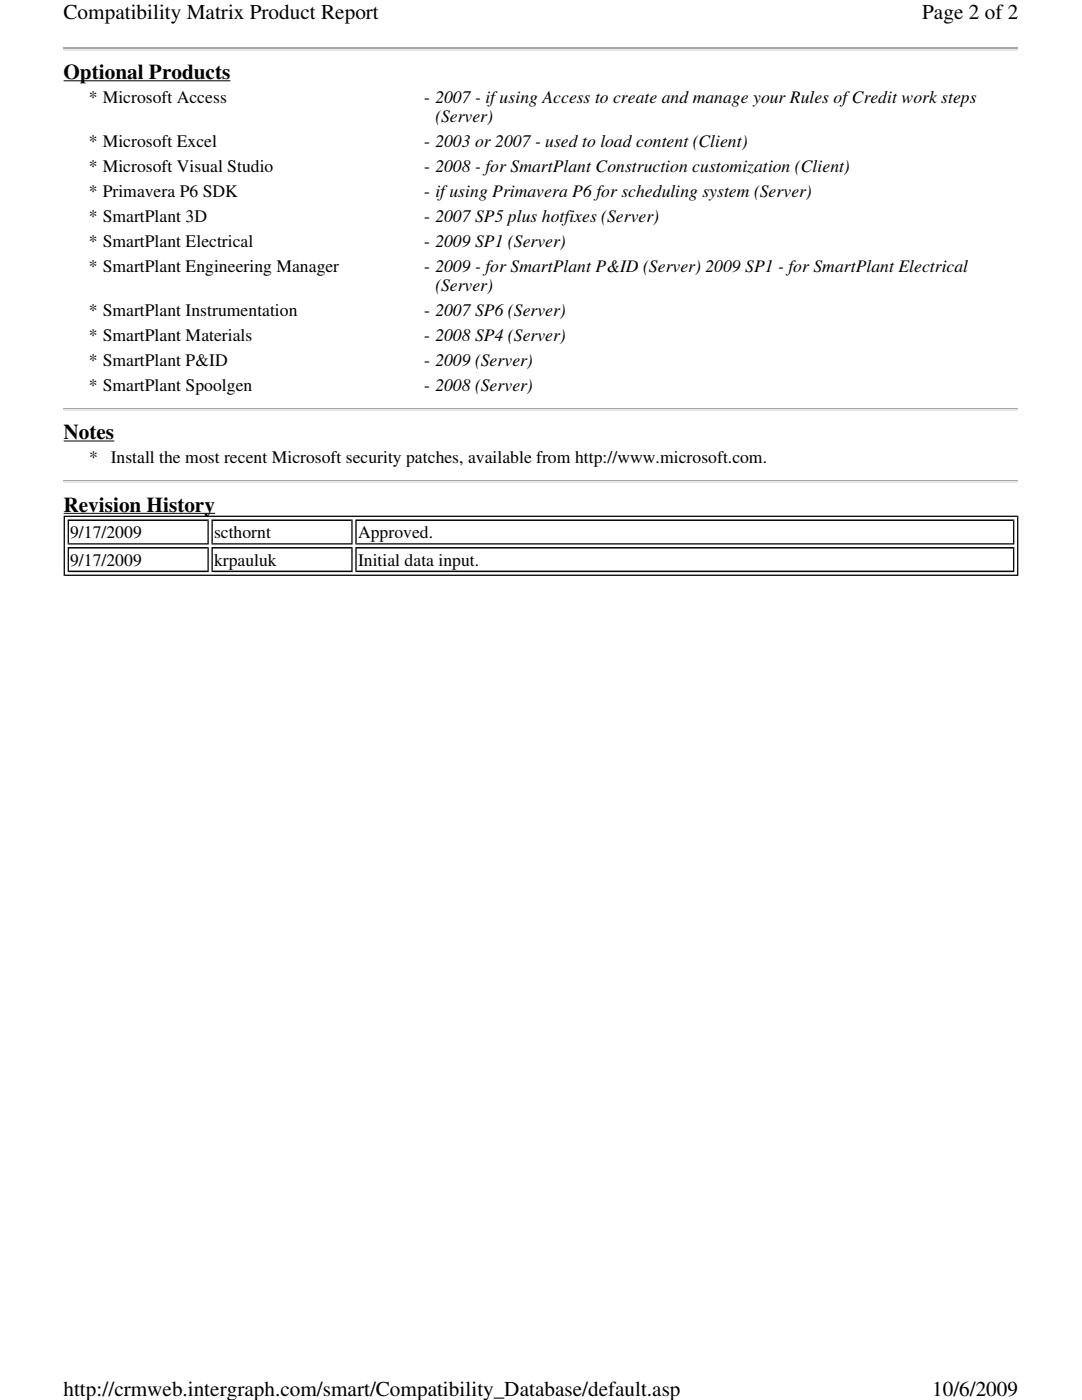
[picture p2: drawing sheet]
<svg xmlns="http://www.w3.org/2000/svg" width="216mm" height="279mm" viewBox="0 0 216 279" stroke-linecap="round" stroke-linejoin="round" font-family="sans-serif">
<defs><g id="words">
<g font-size="4.2">
<text x="12.7" y="3.8">Compatibility Matrix Product Report</text>
<text x="184" y="3.8">Page 2 of 2</text>
<text x="12.7" y="15.8">Optional Products</text>
<text x="12.7" y="87.7">Notes</text>
<text x="12.7" y="102.1">Revision History</text>
<text x="12.7" y="278.5">http://crmweb.intergraph.com/smart/Compatibility_Database/default.asp</text>
<text x="186" y="278.5">10/6/2009</text>
</g>
<g font-size="3.5">
<text x="17.7" y="20.5">* Microsoft Access</text>
<text x="84.6" y="20.5">- 2007 - if using Access to create and manage your Rules of Credit work steps</text>
<text x="17.7" y="29.4">* Microsoft Excel</text>
<text x="84.6" y="29.4">- 2003 or 2007 - used to load content (Client)</text>
<text x="86.9" y="24.4">(Server)</text>
<text x="17.7" y="34.4">* Microsoft Visual Studio</text>
<text x="84.6" y="34.4">- 2008 - for SmartPlant Construction customization (Client)</text>
<text x="17.7" y="39.3">* Primavera P6 SDK</text>
<text x="84.6" y="39.3">- if using Primavera P6 for scheduling system (Server)</text>
<text x="17.7" y="44.3">* SmartPlant 3D</text>
<text x="84.6" y="44.3">- 2007 SP5 plus hotfixes (Server)</text>
<text x="17.7" y="49.3">* SmartPlant Electrical</text>
<text x="84.6" y="49.3">- 2009 SP1 (Server)</text>
<text x="17.7" y="54.2">* SmartPlant Engineering Manager</text>
<text x="84.6" y="54.2">- 2009 - for SmartPlant P&amp;ID (Server) 2009 SP1 - for SmartPlant Electrical</text>
<text x="86.9" y="58.1">(Server)</text>
<text x="17.7" y="63.1">* SmartPlant Instrumentation</text>
<text x="84.6" y="63.1">- 2007 SP6 (Server)</text>
<text x="17.7" y="68.1">* SmartPlant Materials</text>
<text x="84.6" y="68.1">- 2008 SP4 (Server)</text>
<text x="17.7" y="73">* SmartPlant P&amp;ID</text>
<text x="17.7" y="78">* SmartPlant Spoolgen</text>
<text x="84.6" y="73">- 2009 (Server)</text>
<text x="84.6" y="78">- 2008 (Server)</text>
<text x="17.8" y="92.4">*</text>
<text x="22.1" y="92.4">Install the most recent Microsoft security patches, available from http://www.microsoft.com.</text>
<text x="14" y="107.4">9/17/2009</text>
<text x="42.7" y="107.4">scthornt</text>
<text x="71.5" y="107.4">Approved.</text>
<text x="14" y="112.9">9/17/2009</text>
<text x="42.7" y="112.9">krpauluk</text>
<text x="71.5" y="112.9">Initial data input.</text>
</g>
</g></defs>
<path d="M12.7 16.1h33.3M12.7 88h10.1M12.7 102.4h30.2" fill="none" stroke="#000" stroke-width=".2"/>
<path d="M12.7 9.7h190.5M12.7 81.5h190.5M12.7 96h190.5" fill="none" stroke="#aca899" stroke-width=".25"/>
<path d="M12.7 9.9h190.5M12.7 96.2h190.5" fill="none" stroke="#ece9d8" stroke-width=".25"/>
<path d="M12.7 81.8h190.5" fill="none" stroke="#ece9d8" stroke-width=".3"/>
<g fill="#000">
<path d="M12.7 102.9h190.5l-.3 .3h-189.9v11.5l-.3 .2z" fill-rule="evenodd"/>
<path d="M13.5 103.7h28.2l-.3 .3h-27.6v4.4l-.3 .3z" fill-rule="evenodd"/>
<path d="M13.5 109.2h28.2l-.3 .3h-27.6v4.4l-.3 .3z" fill-rule="evenodd"/>
<path d="M13.5 108.7l.3-.3h27.6v-4.4l.3-.3v5z" fill-rule="evenodd"/>
<path d="M13.8 113.9h27.6v-4.4l.3-.3v5h-28.2z" fill-rule="evenodd"/>
<path d="M42.2 103.7h28.2l-.3 .3h-27.6v4.4l-.3 .3z" fill-rule="evenodd"/>
<path d="M42.2 109.2h28.2l-.3 .3h-27.6v4.4l-.3 .3z" fill-rule="evenodd"/>
<path d="M42.2 108.7l.3-.3h27.6v-4.4l.3-.3v5z" fill-rule="evenodd"/>
<path d="M42.5 113.9h27.6v-4.4l.3-.3v5h-28.2z" fill-rule="evenodd"/>
<path d="M70.9 103.7h131.5l-.3 .3h-130.9v4.4l-.3 .3z" fill-rule="evenodd"/>
<path d="M70.9 109.2h131.5l-.3 .3h-130.9v4.4l-.3 .3z" fill-rule="evenodd"/>
<path d="M71.2 108.4h130.9v-4.4l.3-.3v5h-131.5z" fill-rule="evenodd"/>
<path d="M71.2 113.9h130.9v-4.4l.3-.3v5h-131.5z" fill-rule="evenodd"/>
<path d="M12.7 114.9l.3-.2h189.9v-11.5l.3-.3v12z" fill-rule="evenodd"/>
</g>
<g fill="#fff">
<path d="M12.7 0h190.5v4.7h-190.5z" fill-rule="evenodd"/>
<path d="M12.7 274.7h190.5v4.7h-190.5z" fill-rule="evenodd"/>
</g>
<use href="#words"/>
</svg>
